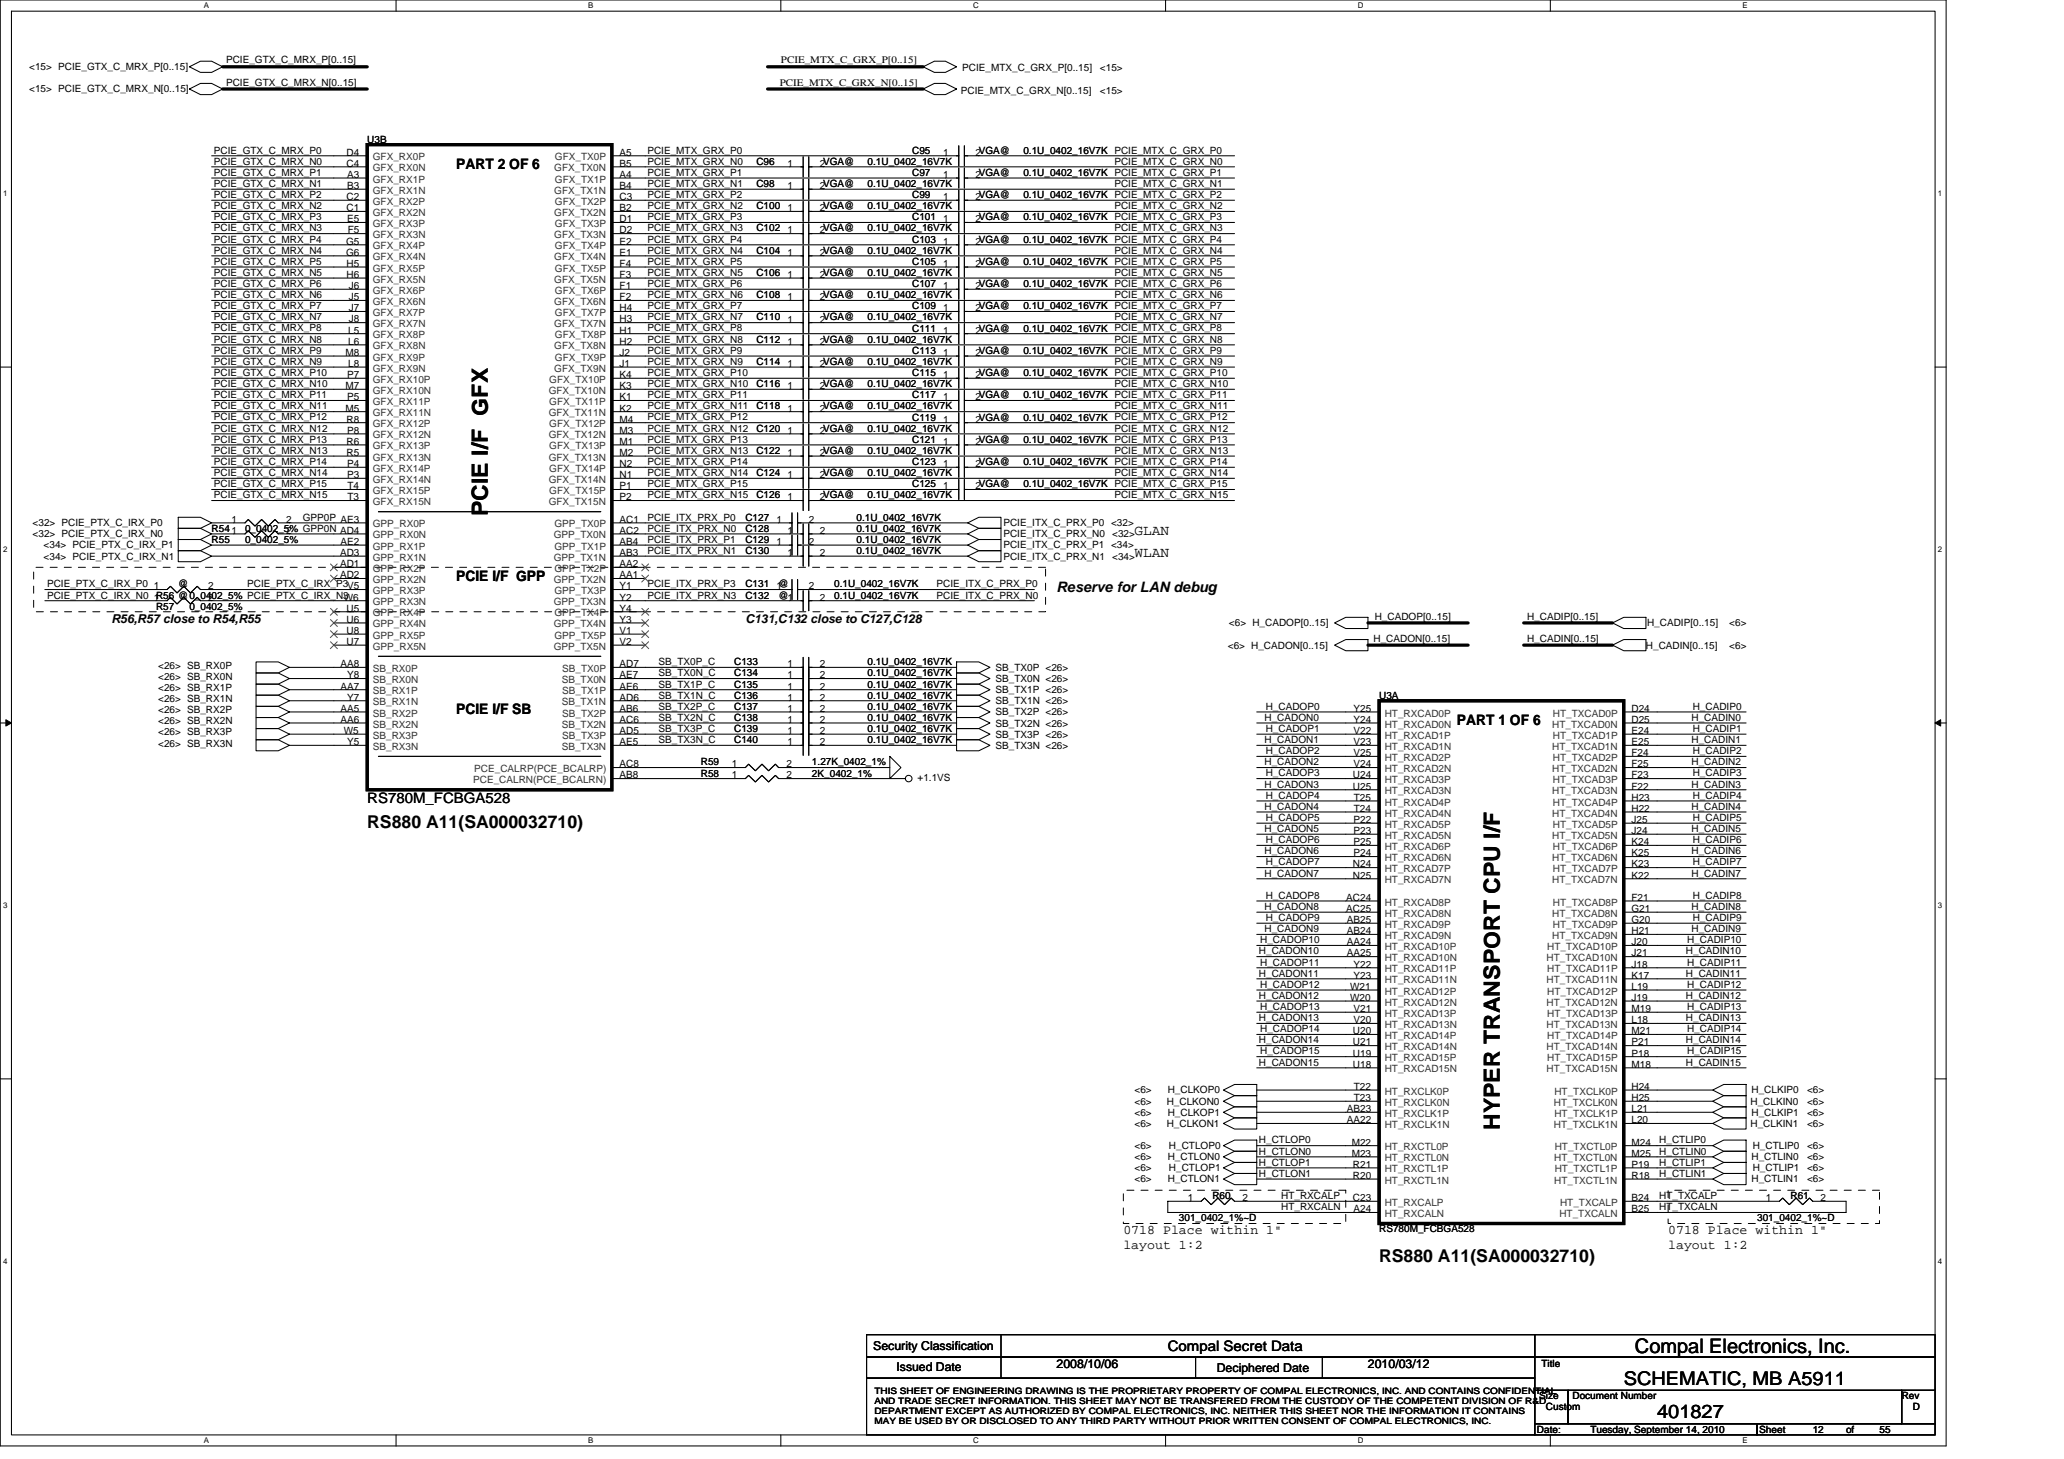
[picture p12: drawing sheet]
<svg xmlns="http://www.w3.org/2000/svg" width="297mm" height="210mm" viewBox="0 0 297 210" stroke-linecap="round" stroke-linejoin="round" font-family="sans-serif">
<defs><g id="words">
<g font-size="3.2">
<text x="70.2" y="74.3" transform="rotate(-90 70.2 74.3)">PCIE I/F GFX</text>
<text x="215.8" y="162.6" transform="rotate(-90 215.8 162.6)">HYPER TRANSPORT CPU I/F</text>
</g>
<text font-size="2.9" x="235.3" y="194.6">Compal Electronics, Inc.</text>
<g font-size="2.7">
<text x="233.7" y="199.3">SCHEMATIC, MB A5911</text>
<text x="238.5" y="204.1">401827</text>
</g>
<g font-size="2.5">
<text x="52.8" y="119.2">RS880 A11(SA000032710)</text>
<text x="198.5" y="181.6">RS880 A11(SA000032710)</text>
</g>
<g font-size="2.1">
<text x="65.7" y="24.3">PART 2 OF 6</text>
<text x="163.3" y="76.9">GLAN</text>
<text x="65.7" y="83.5">PCIE I/F GPP</text>
<text x="163.3" y="80.1">WLAN</text>
<text x="152.1" y="85.1">Reserve for LAN debug</text>
<text x="65.7" y="102.7">PCIE I/F SB</text>
<text x="209.7" y="104.4">PART 1 OF 6</text>
<text x="52.8" y="115.5">RS780M_FCBGA528</text>
<text x="168.1" y="194.4">Compal Secret Data</text>
</g>
<g font-size="1.9">
<text x="161.7" y="177.6">0718 Place within 1&quot;</text>
<text x="161.7" y="179.6">layout 1:2</text>
<text x="240.1" y="177.6">0718 Place within 1&quot;</text>
<text x="240.1" y="179.6">layout 1:2</text>
</g>
<g font-size="1.8">
<text x="16" y="89.6">R56,R57 close to R54,R55</text>
<text x="107.3" y="89.6">C131,C132 close to C127,C128</text>
<text x="125.7" y="194.2">Security Classification</text>
<text x="129" y="197.3">Issued Date</text>
<text x="152.1" y="196.8">2008/10/06</text>
<text x="175.1" y="197.4">Deciphered Date</text>
<text x="196.9" y="196.8">2010/03/12</text>
</g>
<g font-size="1.4">
<text x="4.2" y="10.1">&lt;15&gt; PCIE_GTX_C_MRX_P[0..15]</text>
<text x="32.5" y="9.1">PCIE_GTX_C_MRX_P[0..15]</text>
<text x="112.4" y="9.1">PCIE_MTX_C_GRX_P[0..15]</text>
<text x="138.5" y="10.3">PCIE_MTX_C_GRX_P[0..15]</text>
<text x="158.3" y="10.3">&lt;15&gt;</text>
<text x="4.2" y="13.3">&lt;15&gt; PCIE_GTX_C_MRX_N[0..15]</text>
<text x="32.5" y="12.3">PCIE_GTX_C_MRX_N[0..15]</text>
<text x="112.2" y="12.3">PCIE_MTX_C_GRX_N[0..15]</text>
<text x="138.3" y="13.5">PCIE_MTX_C_GRX_N[0..15]</text>
<text x="158.3" y="13.5">&lt;15&gt;</text>
<text x="30.8" y="23.7">PCIE_GTX_C_MRX_N0</text>
<text x="30.8" y="22.1">PCIE_GTX_C_MRX_P0</text>
<text x="49.9" y="22.4">D4</text>
<text x="49.9" y="24">C4</text>
<text x="52.8" y="20.5">U3B</text>
<text x="89.2" y="22.4">A5</text>
<text x="89.2" y="24">B5</text>
<text x="93.2" y="22.1">PCIE_MTX_GRX_P0</text>
<text x="93.2" y="23.7">PCIE_MTX_GRX_N0</text>
<text x="108.9" y="23.7">C96</text>
<text x="113.3" y="24">1</text>
<text x="118" y="24">2VGA@</text>
<text x="124.9" y="23.7">0.1U_0402_16V7K</text>
<text x="131.3" y="22.1">C95</text>
<text x="135.7" y="22.4">1</text>
<text x="140.4" y="22.4">2VGA@</text>
<text x="147.3" y="22.1">0.1U_0402_16V7K PCIE_MTX_C_GRX_P0</text>
<text x="160.4" y="23.7">PCIE_MTX_C_GRX_N0</text>
<text x="30.8" y="28.5">PCIE_GTX_C_MRX_P2</text>
<text x="30.8" y="26.9">PCIE_GTX_C_MRX_N1</text>
<text x="30.8" y="25.3">PCIE_GTX_C_MRX_P1</text>
<text x="49.9" y="28.8">C2</text>
<text x="50" y="25.6">A3</text>
<text x="50" y="27.2">B3</text>
<text x="89.2" y="25.6">A4</text>
<text x="89.2" y="28.8">C3</text>
<text x="89.2" y="27.2">B4</text>
<text x="93.2" y="25.3">PCIE_MTX_GRX_P1</text>
<text x="93.2" y="26.9">PCIE_MTX_GRX_N1</text>
<text x="93.2" y="28.5">PCIE_MTX_GRX_P2</text>
<text x="108.9" y="26.9">C98</text>
<text x="113.3" y="27.2">1</text>
<text x="118" y="27.2">2VGA@</text>
<text x="124.9" y="26.9">0.1U_0402_16V7K</text>
<text x="131.3" y="28.5">C99</text>
<text x="131.3" y="25.3">C97</text>
<text x="135.7" y="28.8">1</text>
<text x="135.7" y="25.6">1</text>
<text x="140.4" y="28.8">2VGA@</text>
<text x="140.4" y="25.6">2VGA@</text>
<text x="147.3" y="28.5">0.1U_0402_16V7K PCIE_MTX_C_GRX_P2</text>
<text x="147.3" y="25.3">0.1U_0402_16V7K PCIE_MTX_C_GRX_P1</text>
<text x="160.4" y="26.9">PCIE_MTX_C_GRX_N1</text>
<text x="30.8" y="30.1">PCIE_GTX_C_MRX_N2</text>
<text x="30.8" y="33.3">PCIE_GTX_C_MRX_N3</text>
<text x="30.8" y="31.7">PCIE_GTX_C_MRX_P3</text>
<text x="30.8" y="34.9">PCIE_GTX_C_MRX_P4</text>
<text x="49.8" y="35.2">G5</text>
<text x="49.9" y="30.4">C1</text>
<text x="50" y="32">E5</text>
<text x="50" y="33.6">F5</text>
<text x="89.2" y="32">D1</text>
<text x="89.2" y="35.2">E2</text>
<text x="89.2" y="30.4">B2</text>
<text x="89.2" y="33.6">D2</text>
<text x="93.2" y="30.1">PCIE_MTX_GRX_N2</text>
<text x="93.2" y="31.7">PCIE_MTX_GRX_P3</text>
<text x="93.2" y="33.3">PCIE_MTX_GRX_N3</text>
<text x="93.2" y="34.9">PCIE_MTX_GRX_P4</text>
<text x="108.9" y="33.3">C102</text>
<text x="108.9" y="30.1">C100</text>
<text x="113.3" y="33.6">1</text>
<text x="113.3" y="30.4">1</text>
<text x="118" y="33.6">2VGA@</text>
<text x="118" y="30.4">2VGA@</text>
<text x="124.9" y="33.3">0.1U_0402_16V7K</text>
<text x="124.9" y="30.1">0.1U_0402_16V7K</text>
<text x="131.3" y="34.9">C103</text>
<text x="131.3" y="31.7">C101</text>
<text x="135.7" y="35.2">1</text>
<text x="135.7" y="32">1</text>
<text x="140.4" y="35.2">2VGA@</text>
<text x="140.4" y="32">2VGA@</text>
<text x="147.3" y="34.9">0.1U_0402_16V7K PCIE_MTX_C_GRX_P4</text>
<text x="147.3" y="31.7">0.1U_0402_16V7K PCIE_MTX_C_GRX_P3</text>
<text x="160.4" y="30.1">PCIE_MTX_C_GRX_N2</text>
<text x="160.4" y="33.3">PCIE_MTX_C_GRX_N3</text>
<text x="30.8" y="36.5">PCIE_GTX_C_MRX_N4</text>
<text x="30.8" y="39.7">PCIE_GTX_C_MRX_N5</text>
<text x="30.8" y="38.1">PCIE_GTX_C_MRX_P5</text>
<text x="30.8" y="41.3">PCIE_GTX_C_MRX_P6</text>
<text x="49.8" y="36.8">G6</text>
<text x="49.9" y="38.4">H5</text>
<text x="49.9" y="40">H6</text>
<text x="50.2" y="41.6">J6</text>
<text x="89.2" y="38.4">F4</text>
<text x="89.2" y="41.6">F1</text>
<text x="89.2" y="36.8">E1</text>
<text x="89.2" y="40">F3</text>
<text x="93.2" y="36.5">PCIE_MTX_GRX_N4</text>
<text x="93.2" y="38.1">PCIE_MTX_GRX_P5</text>
<text x="93.2" y="39.7">PCIE_MTX_GRX_N5</text>
<text x="93.2" y="41.3">PCIE_MTX_GRX_P6</text>
<text x="108.9" y="36.5">C104</text>
<text x="108.9" y="39.7">C106</text>
<text x="113.3" y="36.8">1</text>
<text x="113.3" y="40">1</text>
<text x="118" y="36.8">2VGA@</text>
<text x="118" y="40">2VGA@</text>
<text x="124.9" y="36.5">0.1U_0402_16V7K</text>
<text x="124.9" y="39.7">0.1U_0402_16V7K</text>
<text x="131.3" y="41.3">C107</text>
<text x="131.3" y="38.1">C105</text>
<text x="135.7" y="41.6">1</text>
<text x="135.7" y="38.4">1</text>
<text x="140.4" y="41.6">2VGA@</text>
<text x="140.4" y="38.4">2VGA@</text>
<text x="147.3" y="41.3">0.1U_0402_16V7K PCIE_MTX_C_GRX_P6</text>
<text x="147.3" y="38.1">0.1U_0402_16V7K PCIE_MTX_C_GRX_P5</text>
<text x="160.4" y="36.5">PCIE_MTX_C_GRX_N4</text>
<text x="160.4" y="39.7">PCIE_MTX_C_GRX_N5</text>
<text x="30.8" y="47.7">PCIE_GTX_C_MRX_P8</text>
<text x="30.8" y="44.5">PCIE_GTX_C_MRX_P7</text>
<text x="30.8" y="46.1">PCIE_GTX_C_MRX_N7</text>
<text x="30.8" y="42.9">PCIE_GTX_C_MRX_N6</text>
<text x="50.1" y="48">L5</text>
<text x="50.2" y="43.2">J5</text>
<text x="50.2" y="44.8">J7</text>
<text x="50.2" y="46.4">J8</text>
<text x="89.2" y="44.8">H4</text>
<text x="89.2" y="48">H1</text>
<text x="89.2" y="43.2">F2</text>
<text x="89.2" y="46.4">H3</text>
<text x="93.2" y="47.7">PCIE_MTX_GRX_P8</text>
<text x="93.2" y="46.1">PCIE_MTX_GRX_N7</text>
<text x="93.2" y="42.9">PCIE_MTX_GRX_N6</text>
<text x="93.2" y="44.5">PCIE_MTX_GRX_P7</text>
<text x="108.9" y="42.9">C108</text>
<text x="108.9" y="46.1">C110</text>
<text x="113.3" y="43.2">1</text>
<text x="113.3" y="46.4">1</text>
<text x="118" y="43.2">2VGA@</text>
<text x="118" y="46.4">2VGA@</text>
<text x="124.9" y="42.9">0.1U_0402_16V7K</text>
<text x="124.9" y="46.1">0.1U_0402_16V7K</text>
<text x="131.3" y="44.5">C109</text>
<text x="131.3" y="47.7">C111</text>
<text x="135.7" y="44.8">1</text>
<text x="135.7" y="48">1</text>
<text x="140.4" y="44.8">2VGA@</text>
<text x="140.4" y="48">2VGA@</text>
<text x="147.3" y="44.5">0.1U_0402_16V7K PCIE_MTX_C_GRX_P7</text>
<text x="147.3" y="47.7">0.1U_0402_16V7K PCIE_MTX_C_GRX_P8</text>
<text x="160.4" y="42.9">PCIE_MTX_C_GRX_N6</text>
<text x="160.4" y="46.1">PCIE_MTX_C_GRX_N7</text>
<text x="30.8" y="50.9">PCIE_GTX_C_MRX_P9</text>
<text x="30.8" y="49.3">PCIE_GTX_C_MRX_N8</text>
<text x="30.8" y="52.5">PCIE_GTX_C_MRX_N9</text>
<text x="49.7" y="51.2">M8</text>
<text x="50.1" y="49.6">L6</text>
<text x="50.1" y="52.8">L8</text>
<text x="89.2" y="51.2">J2</text>
<text x="89.2" y="49.6">H2</text>
<text x="89.2" y="52.8">J1</text>
<text x="93.2" y="49.3">PCIE_MTX_GRX_N8</text>
<text x="93.2" y="52.5">PCIE_MTX_GRX_N9</text>
<text x="93.2" y="50.9">PCIE_MTX_GRX_P9</text>
<text x="108.9" y="49.3">C112</text>
<text x="108.9" y="52.5">C114</text>
<text x="113.3" y="49.6">1</text>
<text x="113.3" y="52.8">1</text>
<text x="118" y="49.6">2VGA@</text>
<text x="118" y="52.8">2VGA@</text>
<text x="124.9" y="49.3">0.1U_0402_16V7K</text>
<text x="124.9" y="52.5">0.1U_0402_16V7K</text>
<text x="131.3" y="50.9">C113</text>
<text x="135.7" y="51.2">1</text>
<text x="140.4" y="51.2">2VGA@</text>
<text x="147.3" y="50.9">0.1U_0402_16V7K PCIE_MTX_C_GRX_P9</text>
<text x="160.4" y="49.3">PCIE_MTX_C_GRX_N8</text>
<text x="160.4" y="52.5">PCIE_MTX_C_GRX_N9</text>
<text x="30.8" y="54.1">PCIE_GTX_C_MRX_P10</text>
<text x="30.8" y="55.7">PCIE_GTX_C_MRX_N10</text>
<text x="30.8" y="58.9">PCIE_GTX_C_MRX_N11</text>
<text x="30.8" y="57.3">PCIE_GTX_C_MRX_P11</text>
<text x="49.7" y="56">M7</text>
<text x="49.7" y="59.2">M5</text>
<text x="50" y="54.4">P7</text>
<text x="50" y="57.6">P5</text>
<text x="89.2" y="54.4">K4</text>
<text x="89.2" y="57.6">K1</text>
<text x="89.2" y="56">K3</text>
<text x="89.2" y="59.2">K2</text>
<text x="93.2" y="54.1">PCIE_MTX_GRX_P10</text>
<text x="93.2" y="57.3">PCIE_MTX_GRX_P11</text>
<text x="93.2" y="58.9">PCIE_MTX_GRX_N11</text>
<text x="93.2" y="55.7">PCIE_MTX_GRX_N10</text>
<text x="108.9" y="55.7">C116</text>
<text x="108.9" y="58.9">C118</text>
<text x="113.3" y="56">1</text>
<text x="113.3" y="59.2">1</text>
<text x="118" y="56">2VGA@</text>
<text x="118" y="59.2">2VGA@</text>
<text x="124.9" y="55.7">0.1U_0402_16V7K</text>
<text x="124.9" y="58.9">0.1U_0402_16V7K</text>
<text x="131.3" y="57.3">C117</text>
<text x="131.3" y="54.1">C115</text>
<text x="135.7" y="57.6">1</text>
<text x="135.7" y="54.4">1</text>
<text x="140.4" y="57.6">2VGA@</text>
<text x="140.4" y="54.4">2VGA@</text>
<text x="147.3" y="57.3">0.1U_0402_16V7K PCIE_MTX_C_GRX_P11</text>
<text x="147.3" y="54.1">0.1U_0402_16V7K PCIE_MTX_C_GRX_P10</text>
<text x="160.4" y="55.7">PCIE_MTX_C_GRX_N10</text>
<text x="160.4" y="58.9">PCIE_MTX_C_GRX_N11</text>
<text x="30.8" y="62.1">PCIE_GTX_C_MRX_N12</text>
<text x="30.8" y="60.5">PCIE_GTX_C_MRX_P12</text>
<text x="30.8" y="65.3">PCIE_GTX_C_MRX_N13</text>
<text x="30.8" y="63.7">PCIE_GTX_C_MRX_P13</text>
<text x="49.9" y="60.8">R8</text>
<text x="49.9" y="64">R6</text>
<text x="49.9" y="65.6">R5</text>
<text x="50" y="62.4">P8</text>
<text x="89.2" y="60.8">M4</text>
<text x="89.2" y="64">M1</text>
<text x="89.2" y="62.4">M3</text>
<text x="89.2" y="65.6">M2</text>
<text x="93.2" y="62.1">PCIE_MTX_GRX_N12</text>
<text x="93.2" y="60.5">PCIE_MTX_GRX_P12</text>
<text x="93.2" y="63.7">PCIE_MTX_GRX_P13</text>
<text x="93.2" y="65.3">PCIE_MTX_GRX_N13</text>
<text x="108.9" y="62.1">C120</text>
<text x="108.9" y="65.3">C122</text>
<text x="113.3" y="62.4">1</text>
<text x="113.3" y="65.6">1</text>
<text x="118" y="62.4">2VGA@</text>
<text x="118" y="65.6">2VGA@</text>
<text x="124.9" y="62.1">0.1U_0402_16V7K</text>
<text x="124.9" y="65.3">0.1U_0402_16V7K</text>
<text x="131.3" y="63.7">C121</text>
<text x="131.3" y="60.5">C119</text>
<text x="135.7" y="64">1</text>
<text x="135.7" y="60.8">1</text>
<text x="140.4" y="64">2VGA@</text>
<text x="140.4" y="60.8">2VGA@</text>
<text x="147.3" y="63.7">0.1U_0402_16V7K PCIE_MTX_C_GRX_P13</text>
<text x="147.3" y="60.5">0.1U_0402_16V7K PCIE_MTX_C_GRX_P12</text>
<text x="160.4" y="62.1">PCIE_MTX_C_GRX_N12</text>
<text x="160.4" y="65.3">PCIE_MTX_C_GRX_N13</text>
<text x="30.8" y="71.7">PCIE_GTX_C_MRX_N15</text>
<text x="30.8" y="68.5">PCIE_GTX_C_MRX_N14</text>
<text x="30.8" y="66.9">PCIE_GTX_C_MRX_P14</text>
<text x="30.8" y="70.1">PCIE_GTX_C_MRX_P15</text>
<text x="50" y="67.2">P4</text>
<text x="50" y="68.8">P3</text>
<text x="50" y="70.4">T4</text>
<text x="50" y="72">T3</text>
<text x="89.2" y="67.2">N2</text>
<text x="89.2" y="70.4">P1</text>
<text x="89.2" y="68.8">N1</text>
<text x="89.2" y="72">P2</text>
<text x="93.2" y="68.5">PCIE_MTX_GRX_N14</text>
<text x="93.2" y="70.1">PCIE_MTX_GRX_P15</text>
<text x="93.2" y="71.7">PCIE_MTX_GRX_N15</text>
<text x="93.2" y="66.9">PCIE_MTX_GRX_P14</text>
<text x="108.9" y="71.7">C126</text>
<text x="108.9" y="68.5">C124</text>
<text x="113.3" y="72">1</text>
<text x="113.3" y="68.8">1</text>
<text x="118" y="72">2VGA@</text>
<text x="118" y="68.8">2VGA@</text>
<text x="124.9" y="71.7">0.1U_0402_16V7K</text>
<text x="124.9" y="68.5">0.1U_0402_16V7K</text>
<text x="131.3" y="70.1">C125</text>
<text x="131.3" y="66.9">C123</text>
<text x="135.7" y="70.4">1</text>
<text x="135.7" y="67.2">1</text>
<text x="140.4" y="70.4">2VGA@</text>
<text x="140.4" y="67.2">2VGA@</text>
<text x="147.3" y="70.1">0.1U_0402_16V7K PCIE_MTX_C_GRX_P15</text>
<text x="147.3" y="66.9">0.1U_0402_16V7K PCIE_MTX_C_GRX_P14</text>
<text x="160.4" y="68.5">PCIE_MTX_C_GRX_N14</text>
<text x="160.4" y="71.7">PCIE_MTX_C_GRX_N15</text>
<text x="4.7" y="75.7">&lt;32&gt; PCIE_PTX_C_IRX_P0</text>
<text x="4.7" y="77.3">&lt;32&gt; PCIE_PTX_C_IRX_N0</text>
<text x="30.5" y="76.5">R541</text>
<text x="33.3" y="75.2">1</text>
<text x="35.3" y="76.5">0_0402_5% GPP0N AD4</text>
<text x="41.2" y="76.8">2</text>
<text x="41.2" y="75.2">2</text>
<text x="43.6" y="74.9">GPP0P AE3</text>
<text x="89.2" y="75.2">AC1</text>
<text x="89.2" y="76.8">AC2</text>
<text x="93.2" y="74.9">PCIE_ITX_PRX_P0</text>
<text x="93.2" y="76.5">PCIE_ITX_PRX_N0</text>
<text x="107.3" y="74.9">C127</text>
<text x="107.3" y="76.5">C128</text>
<text x="111.7" y="75.2">1</text>
<text x="113.3" y="76.8">1</text>
<text x="116.4" y="75.2">2</text>
<text x="118" y="76.8">2</text>
<text x="123.3" y="74.9">0.1U_0402_16V7K</text>
<text x="123.3" y="76.5">0.1U_0402_16V7K</text>
<text x="144.4" y="75.7">PCIE_ITX_C_PRX_P0 &lt;32&gt;</text>
<text x="144.4" y="77.3">PCIE_ITX_C_PRX_N0</text>
<text x="160.1" y="77.3">&lt;32&gt;</text>
<text x="6.3" y="78.9">&lt;34&gt; PCIE_PTX_C_IRX_P1</text>
<text x="6.3" y="80.5">&lt;34&gt; PCIE_PTX_C_IRX_N1</text>
<text x="30.5" y="78.1">R55</text>
<text x="35.3" y="78.1">0_0402_5%</text>
<text x="48.9" y="81.6">AD1</text>
<text x="48.9" y="83.2">AD2</text>
<text x="48.9" y="80">AD3</text>
<text x="49" y="78.4">AE2</text>
<text x="89.2" y="81.6">AA2</text>
<text x="89.2" y="78.4">AB4</text>
<text x="89.2" y="83.2">AA1</text>
<text x="89.2" y="80">AB3</text>
<text x="93.2" y="78.1">PCIE_ITX_PRX_P1</text>
<text x="93.2" y="79.7">PCIE_ITX_PRX_N1</text>
<text x="107.3" y="78.1">C129</text>
<text x="107.3" y="79.7">C130</text>
<text x="111.7" y="78.4">1</text>
<text x="113.3" y="80">1</text>
<text x="116.4" y="78.4">2</text>
<text x="118" y="80">2</text>
<text x="123.3" y="78.1">0.1U_0402_16V7K</text>
<text x="123.3" y="79.7">0.1U_0402_16V7K</text>
<text x="144.4" y="78.9">PCIE_ITX_C_PRX_P1 &lt;34&gt;</text>
<text x="144.4" y="80.5">PCIE_ITX_C_PRX_N1</text>
<text x="160.1" y="80.5">&lt;34&gt;</text>
<text x="6.8" y="84.5">PCIE_PTX_C_IRX_P0</text>
<text x="6.8" y="86.1">PCIE_PTX_C_IRX_N0</text>
<text x="22.1" y="84.8">1</text>
<text x="22.1" y="86.4">1R56 @0_0402_5% PCIE_PTX_C_IRX_N3</text>
<text x="22.5" y="87.7">R57</text>
<text x="25.7" y="84.5">@</text>
<text x="27.3" y="87.7">0_0402_5%</text>
<text x="30" y="84.8">2</text>
<text x="30" y="86.4">2</text>
<text x="35.6" y="84.5">PCIE_PTX_C_IRX_P3V5</text>
<text x="49.5" y="86.4">W6</text>
<text x="49.9" y="88">U5</text>
<text x="49.9" y="89.6">U6</text>
<text x="89.2" y="84.8">Y1</text>
<text x="89.2" y="88">Y4</text>
<text x="89.2" y="86.4">Y2</text>
<text x="89.2" y="89.6">Y3</text>
<text x="93.2" y="86.1">PCIE_ITX_PRX_N3</text>
<text x="93.2" y="84.5">PCIE_ITX_PRX_P3</text>
<text x="107.3" y="86.1">C132</text>
<text x="107.3" y="84.5">C131</text>
<text x="111.7" y="84.8">1@</text>
<text x="112.1" y="86.1">@1</text>
<text x="116.4" y="84.8">2</text>
<text x="118" y="86.4">2</text>
<text x="120.1" y="86.1">0.1U_0402_16V7K</text>
<text x="120.1" y="84.5">0.1U_0402_16V7K</text>
<text x="134.8" y="86.1">PCIE_ITX_C_PRX_N0</text>
<text x="134.8" y="84.5">PCIE_ITX_C_PRX_P0</text>
<text x="197.8" y="89.1">H_CADOP[0..15]</text>
<text x="219.8" y="89.1">H_CADIP[0..15]</text>
<text x="49" y="96">AA8</text>
<text x="49.9" y="91.2">U8</text>
<text x="49.9" y="92.8">U7</text>
<text x="89.2" y="91.2">V1</text>
<text x="89.2" y="92.8">V2</text>
<text x="89.2" y="96">AD7</text>
<text x="94.8" y="95.7">SB_TX0P_C</text>
<text x="105.7" y="95.7">C133</text>
<text x="113.3" y="96">1</text>
<text x="118" y="96">2</text>
<text x="124.9" y="95.7">0.1U_0402_16V7K</text>
<text x="176.7" y="93.3">&lt;6&gt; H_CADON[0..15]</text>
<text x="176.9" y="90.1">&lt;6&gt; H_CADOP[0..15]</text>
<text x="197.7" y="92.3">H_CADON[0..15]</text>
<text x="219.8" y="92.3">H_CADIN[0..15]</text>
<text x="236.9" y="93.3">H_CADIN[0..15]</text>
<text x="237" y="90.1">H_CADIP[0..15]</text>
<text x="248.9" y="90.1">&lt;6&gt;</text>
<text x="248.9" y="93.3">&lt;6&gt;</text>
<text x="22.8" y="99.4">&lt;26&gt; SB_RX1P</text>
<text x="22.8" y="101">&lt;26&gt; SB_RX1N</text>
<text x="22.8" y="96.2">&lt;26&gt; SB_RX0P</text>
<text x="22.8" y="97.8">&lt;26&gt; SB_RX0N</text>
<text x="49" y="99.2">AA7</text>
<text x="50" y="97.6">Y8</text>
<text x="50" y="100.8">Y7</text>
<text x="89.2" y="97.6">AE7</text>
<text x="89.2" y="100.8">AD6</text>
<text x="89.2" y="99.2">AE6</text>
<text x="94.8" y="97.3">SB_TX0N_C</text>
<text x="94.8" y="98.9">SB_TX1P_C</text>
<text x="94.8" y="100.5">SB_TX1N_C</text>
<text x="105.7" y="98.9">C135</text>
<text x="105.7" y="97.3">C134</text>
<text x="105.7" y="100.5">C136</text>
<text x="113.3" y="99.2">1</text>
<text x="113.3" y="97.6">1</text>
<text x="113.3" y="100.8">1</text>
<text x="118" y="99.2">2</text>
<text x="118" y="97.6">2</text>
<text x="118" y="100.8">2</text>
<text x="124.9" y="98.9">0.1U_0402_16V7K</text>
<text x="124.9" y="97.3">0.1U_0402_16V7K</text>
<text x="124.9" y="100.5">0.1U_0402_16V7K</text>
<text x="143.3" y="96.5">SB_TX0P &lt;26&gt;</text>
<text x="143.3" y="101.3">SB_TX1N &lt;26&gt;</text>
<text x="143.3" y="98.1">SB_TX0N &lt;26&gt;</text>
<text x="143.3" y="99.7">SB_TX1P &lt;26&gt;</text>
<text x="198.5" y="100.5">U3A</text>
<text x="22.8" y="105.8">&lt;26&gt; SB_RX3P</text>
<text x="22.8" y="107.4">&lt;26&gt; SB_RX3N</text>
<text x="22.8" y="102.6">&lt;26&gt; SB_RX2P</text>
<text x="22.8" y="104.2">&lt;26&gt; SB_RX2N</text>
<text x="49" y="102.4">AA5</text>
<text x="49" y="104">AA6</text>
<text x="49.5" y="105.6">W5</text>
<text x="50" y="107.2">Y5</text>
<text x="89.2" y="107.2">AE5</text>
<text x="89.2" y="104">AC6</text>
<text x="89.2" y="105.6">AD5</text>
<text x="89.2" y="102.4">AB6</text>
<text x="94.8" y="102.1">SB_TX2P_C</text>
<text x="94.8" y="103.7">SB_TX2N_C</text>
<text x="94.8" y="105.3">SB_TX3P_C</text>
<text x="94.8" y="106.9">SB_TX3N_C</text>
<text x="105.7" y="102.1">C137</text>
<text x="105.7" y="106.9">C140</text>
<text x="105.7" y="105.3">C139</text>
<text x="105.7" y="103.7">C138</text>
<text x="113.3" y="102.4">1</text>
<text x="113.3" y="107.2">1</text>
<text x="113.3" y="105.6">1</text>
<text x="113.3" y="104">1</text>
<text x="118" y="102.4">2</text>
<text x="118" y="107.2">2</text>
<text x="118" y="105.6">2</text>
<text x="118" y="104">2</text>
<text x="124.9" y="102.1">0.1U_0402_16V7K</text>
<text x="124.9" y="106.9">0.1U_0402_16V7K</text>
<text x="124.9" y="105.3">0.1U_0402_16V7K</text>
<text x="124.9" y="103.7">0.1U_0402_16V7K</text>
<text x="143.3" y="102.9">SB_TX2P &lt;26&gt;</text>
<text x="143.3" y="104.5">SB_TX2N &lt;26&gt;</text>
<text x="143.3" y="107.7">SB_TX3N &lt;26&gt;</text>
<text x="143.3" y="106.1">SB_TX3P &lt;26&gt;</text>
<text x="182" y="103.7">H_CADON0</text>
<text x="182" y="106.9">H_CADON1</text>
<text x="182.2" y="102.1">H_CADOP0</text>
<text x="182.2" y="105.3">H_CADOP1</text>
<text x="194.8" y="105.6">V22</text>
<text x="194.8" y="107.2">V23</text>
<text x="194.8" y="102.4">Y25</text>
<text x="194.8" y="104">Y24</text>
<text x="234.8" y="105.6">E24</text>
<text x="234.8" y="102.4">D24</text>
<text x="234.8" y="107.2">E25</text>
<text x="234.8" y="104">D25</text>
<text x="243.4" y="103.7">H_CADIN0</text>
<text x="243.4" y="106.9">H_CADIN1</text>
<text x="243.6" y="105.3">H_CADIP1</text>
<text x="243.6" y="102.1">H_CADIP0</text>
<text x="89.2" y="110.4">AC8</text>
<text x="89.2" y="112">AB8</text>
<text x="100.9" y="111.7">R58</text>
<text x="100.9" y="110.1">R59</text>
<text x="105.3" y="112">1</text>
<text x="105.3" y="110.4">1</text>
<text x="113.2" y="112">2</text>
<text x="113.2" y="110.4">2</text>
<text x="116.9" y="111.7">2K_0402_1%</text>
<text x="116.9" y="110.1">1.27K_0402_1%</text>
<text x="132.1" y="112.4">+1.1VS</text>
<text x="182" y="110.1">H_CADON2</text>
<text x="182" y="113.3">H_CADON3</text>
<text x="182.2" y="108.5">H_CADOP2</text>
<text x="182.2" y="111.7">H_CADOP3</text>
<text x="194.7" y="112">U24</text>
<text x="194.7" y="113.6">U25</text>
<text x="194.8" y="108.8">V25</text>
<text x="194.8" y="110.4">V24</text>
<text x="234.8" y="112">F23</text>
<text x="234.8" y="108.8">F24</text>
<text x="234.8" y="113.6">F22</text>
<text x="234.8" y="110.4">F25</text>
<text x="243.4" y="110.1">H_CADIN2</text>
<text x="243.4" y="113.3">H_CADIN3</text>
<text x="243.6" y="108.5">H_CADIP2</text>
<text x="243.6" y="111.7">H_CADIP3</text>
<text x="182" y="116.5">H_CADON4</text>
<text x="182" y="119.7">H_CADON5</text>
<text x="182.2" y="114.9">H_CADOP4</text>
<text x="182.2" y="118.1">H_CADOP5</text>
<text x="194.8" y="118.4">P22</text>
<text x="194.8" y="120">P23</text>
<text x="194.8" y="115.2">T25</text>
<text x="194.8" y="116.8">T24</text>
<text x="234.8" y="118.4">J25</text>
<text x="234.8" y="115.2">H23</text>
<text x="234.8" y="120">J24</text>
<text x="234.8" y="116.8">H22</text>
<text x="243.4" y="116.5">H_CADIN4</text>
<text x="243.4" y="119.7">H_CADIN5</text>
<text x="243.6" y="114.9">H_CADIP4</text>
<text x="243.6" y="118.1">H_CADIP5</text>
<text x="182" y="122.9">H_CADON6</text>
<text x="182.2" y="121.3">H_CADOP6</text>
<text x="182.2" y="124.5">H_CADOP7</text>
<text x="194.7" y="124.8">N24</text>
<text x="194.8" y="121.6">P25</text>
<text x="194.8" y="123.2">P24</text>
<text x="234.8" y="124.8">K23</text>
<text x="234.8" y="121.6">K24</text>
<text x="234.8" y="123.2">K25</text>
<text x="243.4" y="122.9">H_CADIN6</text>
<text x="243.6" y="121.3">H_CADIP6</text>
<text x="243.6" y="124.5">H_CADIP7</text>
<text x="182" y="126.1">H_CADON7</text>
<text x="182" y="130.9">H_CADON8</text>
<text x="182.2" y="129.3">H_CADOP8</text>
<text x="193.8" y="129.6">AC24</text>
<text x="193.8" y="131.2">AC25</text>
<text x="194.7" y="126.4">N25</text>
<text x="234.8" y="129.6">F21</text>
<text x="234.8" y="131.2">G21</text>
<text x="234.8" y="126.4">K22</text>
<text x="243.4" y="126.1">H_CADIN7</text>
<text x="243.4" y="130.9">H_CADIN8</text>
<text x="243.6" y="129.3">H_CADIP8</text>
<text x="181.2" y="137.3">H_CADON10</text>
<text x="181.4" y="135.7">H_CADOP10</text>
<text x="182" y="134.1">H_CADON9</text>
<text x="182.2" y="132.5">H_CADOP9</text>
<text x="193.8" y="136">AA24</text>
<text x="193.8" y="137.6">AA25</text>
<text x="193.8" y="132.8">AB25</text>
<text x="193.8" y="134.4">AB24</text>
<text x="234.8" y="136">J20</text>
<text x="234.8" y="137.6">J21</text>
<text x="234.8" y="132.8">G20</text>
<text x="234.8" y="134.4">H21</text>
<text x="242.6" y="137.3">H_CADIN10</text>
<text x="242.8" y="135.7">H_CADIP10</text>
<text x="243.4" y="134.1">H_CADIN9</text>
<text x="243.6" y="132.5">H_CADIP9</text>
<text x="181.2" y="143.7">H_CADON12</text>
<text x="181.2" y="140.5">H_CADON11</text>
<text x="181.4" y="142.1">H_CADOP12</text>
<text x="181.4" y="138.9">H_CADOP11</text>
<text x="194.3" y="142.4">W21</text>
<text x="194.3" y="144">W20</text>
<text x="194.8" y="139.2">Y22</text>
<text x="194.8" y="140.8">Y23</text>
<text x="234.8" y="142.4">L19</text>
<text x="234.8" y="139.2">J18</text>
<text x="234.8" y="144">J19</text>
<text x="234.8" y="140.8">K17</text>
<text x="242.6" y="140.5">H_CADIN11</text>
<text x="242.6" y="143.7">H_CADIN12</text>
<text x="242.8" y="138.9">H_CADIP11</text>
<text x="242.8" y="142.1">H_CADIP12</text>
<text x="181.2" y="146.9">H_CADON13</text>
<text x="181.4" y="148.5">H_CADOP14</text>
<text x="181.4" y="145.3">H_CADOP13</text>
<text x="194.7" y="148.8">U20</text>
<text x="194.8" y="145.6">V21</text>
<text x="194.8" y="147.2">V20</text>
<text x="234.8" y="148.8">M21</text>
<text x="234.8" y="145.6">M19</text>
<text x="234.8" y="147.2">L18</text>
<text x="242.6" y="146.9">H_CADIN13</text>
<text x="242.8" y="145.3">H_CADIP13</text>
<text x="242.8" y="148.5">H_CADIP14</text>
<text x="181.2" y="153.3">H_CADON15</text>
<text x="181.2" y="150.1">H_CADON14</text>
<text x="181.4" y="151.7">H_CADOP15</text>
<text x="194.7" y="152">U19</text>
<text x="194.7" y="153.6">U18</text>
<text x="194.7" y="150.4">U21</text>
<text x="234.8" y="152">P18</text>
<text x="234.8" y="153.6">M18</text>
<text x="234.8" y="150.4">P21</text>
<text x="242.6" y="150.1">H_CADIN14</text>
<text x="242.6" y="153.3">H_CADIN15</text>
<text x="242.8" y="151.7">H_CADIP15</text>
<text x="163.3" y="158.9">&lt;6&gt;</text>
<text x="163.3" y="157.3">&lt;6&gt;</text>
<text x="163.3" y="160.5">&lt;6&gt;</text>
<text x="167.9" y="158.9">H_CLKON0</text>
<text x="168.1" y="157.3">H_CLKOP0</text>
<text x="168.1" y="160.5">H_CLKOP1</text>
<text x="193.8" y="160">AB23</text>
<text x="193.8" y="161.6">AA22</text>
<text x="194.8" y="156.8">T22</text>
<text x="194.8" y="158.4">T23</text>
<text x="234.8" y="160">L21</text>
<text x="234.8" y="156.8">H24</text>
<text x="234.8" y="161.6">L20</text>
<text x="234.8" y="158.4">H25</text>
<text x="251.9" y="158.9">H_CLKIN0</text>
<text x="252.1" y="157.3">H_CLKIP0</text>
<text x="252.1" y="160.5">H_CLKIP1</text>
<text x="260.1" y="158.9">&lt;6&gt;</text>
<text x="260.1" y="157.3">&lt;6&gt;</text>
<text x="260.1" y="160.5">&lt;6&gt;</text>
<text x="163.3" y="165.3">&lt;6&gt;</text>
<text x="163.3" y="162.1">&lt;6&gt;</text>
<text x="163.3" y="166.9">&lt;6&gt;</text>
<text x="167.9" y="162.1">H_CLKON1</text>
<text x="168.1" y="166.9">H_CTLON0</text>
<text x="168.2" y="165.3">H_CTLOP0</text>
<text x="181.2" y="166.1">H_CTLON0</text>
<text x="181.2" y="164.5">H_CTLOP0</text>
<text x="181.2" y="167.7">H_CTLOP1</text>
<text x="194.5" y="164.8">M22</text>
<text x="194.5" y="166.4">M23</text>
<text x="194.7" y="168">R21</text>
<text x="234.8" y="164.8">M24</text>
<text x="234.8" y="168">P19</text>
<text x="234.8" y="166.4">M25</text>
<text x="238.8" y="166.1">H_CTLIN0</text>
<text x="238.8" y="164.5">H_CTLIP0</text>
<text x="238.8" y="167.7">H_CTLIP1</text>
<text x="251.9" y="162.1">H_CLKIN1</text>
<text x="252.1" y="166.9">H_CTLIN0</text>
<text x="252.2" y="165.3">H_CTLIP0</text>
<text x="260.1" y="162.1">&lt;6&gt;</text>
<text x="260.1" y="166.9">&lt;6&gt;</text>
<text x="260.1" y="165.3">&lt;6&gt;</text>
<text x="163.3" y="168.5">&lt;6&gt;</text>
<text x="163.3" y="170.1">&lt;6&gt;</text>
<text x="168.1" y="170.1">H_CTLON1</text>
<text x="168.2" y="168.5">H_CTLOP1</text>
<text x="170.9" y="172.8">1</text>
<text x="174.5" y="172.5">R60</text>
<text x="178.8" y="172.8">2</text>
<text x="181.2" y="169.3">H_CTLON1</text>
<text x="184.4" y="172.5">HT_RXCALP</text>
<text x="194.7" y="169.6">R20</text>
<text x="194.7" y="172.8">C23</text>
<text x="234.8" y="172.8">B24</text>
<text x="234.8" y="169.6">R18</text>
<text x="238.8" y="172.5">HT_TXCALP</text>
<text x="238.8" y="169.3">H_CTLIN1</text>
<text x="252.1" y="170.1">H_CTLIN1</text>
<text x="252.2" y="168.5">H_CTLIP1</text>
<text x="254.1" y="172.8">1</text>
<text x="257.7" y="172.5">R61</text>
<text x="260.1" y="170.1">&lt;6&gt;</text>
<text x="260.1" y="168.5">&lt;6&gt;</text>
<text x="262" y="172.8">2</text>
<text x="169.7" y="175.7">301_0402_1%~D</text>
<text x="184.4" y="174.1">HT_RXCALN</text>
<text x="194.8" y="174.4">A24</text>
<text x="198.5" y="177.3">RS780M_FCBGA528</text>
<text x="234.8" y="174.4">B25</text>
<text x="238.8" y="174.1">HT_TXCALN</text>
<text x="252.9" y="175.7">301_0402_1%~D</text>
<text x="221.8" y="196.7">Title</text>
<text x="221.5" y="201.3">Size</text>
<text x="222.5" y="202.9">Custom</text>
<text x="226.3" y="201.3">Document Number</text>
<text x="273.7" y="201.3">Rev</text>
<text x="275.3" y="202.9">D</text>
<text x="221.2" y="206.1">Date:</text>
<text x="228.9" y="206.1">Tuesday, September 14, 2010</text>
<text x="253.2" y="206.1">Sheet</text>
<text x="260.9" y="206.1">12</text>
<text x="265.7" y="206.1">of</text>
<text x="270.5" y="206.1">55</text>
</g>
<g font-size="1.4" fill="#333">
<text x="53.7" y="23.1">GFX_RX0P</text>
<text x="79.9" y="23.1">GFX_TX0P</text>
<text x="53.7" y="24.7">GFX_RX0N</text>
<text x="53.7" y="26.3">GFX_RX1P</text>
<text x="53.7" y="27.9">GFX_RX1N</text>
<text x="53.7" y="29.5">GFX_RX2P</text>
<text x="79.8" y="24.7">GFX_TX0N</text>
<text x="79.8" y="27.9">GFX_TX1N</text>
<text x="79.9" y="26.3">GFX_TX1P</text>
<text x="79.9" y="29.5">GFX_TX2P</text>
<text x="53.7" y="31.1">GFX_RX2N</text>
<text x="53.7" y="32.7">GFX_RX3P</text>
<text x="53.7" y="34.3">GFX_RX3N</text>
<text x="53.7" y="35.9">GFX_RX4P</text>
<text x="79.8" y="31.1">GFX_TX2N</text>
<text x="79.8" y="34.3">GFX_TX3N</text>
<text x="79.9" y="32.7">GFX_TX3P</text>
<text x="79.9" y="35.9">GFX_TX4P</text>
<text x="53.7" y="37.5">GFX_RX4N</text>
<text x="53.7" y="39.1">GFX_RX5P</text>
<text x="53.7" y="40.7">GFX_RX5N</text>
<text x="79.8" y="37.5">GFX_TX4N</text>
<text x="79.8" y="40.7">GFX_TX5N</text>
<text x="79.9" y="39.1">GFX_TX5P</text>
<text x="53.7" y="42.3">GFX_RX6P</text>
<text x="53.7" y="43.9">GFX_RX6N</text>
<text x="53.7" y="45.5">GFX_RX7P</text>
<text x="53.7" y="47.1">GFX_RX7N</text>
<text x="79.8" y="43.9">GFX_TX6N</text>
<text x="79.8" y="47.1">GFX_TX7N</text>
<text x="79.9" y="42.3">GFX_TX6P</text>
<text x="79.9" y="45.5">GFX_TX7P</text>
<text x="53.7" y="48.7">GFX_RX8P</text>
<text x="53.7" y="50.3">GFX_RX8N</text>
<text x="53.7" y="51.9">GFX_RX9P</text>
<text x="53.7" y="53.5">GFX_RX9N</text>
<text x="79.8" y="50.3">GFX_TX8N</text>
<text x="79.8" y="53.5">GFX_TX9N</text>
<text x="79.9" y="48.7">GFX_TX8P</text>
<text x="79.9" y="51.9">GFX_TX9P</text>
<text x="53.7" y="55.1">GFX_RX10P</text>
<text x="53.7" y="56.7">GFX_RX10N</text>
<text x="53.7" y="58.3">GFX_RX11P</text>
<text x="53.7" y="59.9">GFX_RX11N</text>
<text x="79" y="56.7">GFX_TX10N</text>
<text x="79" y="59.9">GFX_TX11N</text>
<text x="79.1" y="55.1">GFX_TX10P</text>
<text x="79.1" y="58.3">GFX_TX11P</text>
<text x="53.7" y="61.5">GFX_RX12P</text>
<text x="53.7" y="63.1">GFX_RX12N</text>
<text x="53.7" y="64.7">GFX_RX13P</text>
<text x="79" y="63.1">GFX_TX12N</text>
<text x="79.1" y="61.5">GFX_TX12P</text>
<text x="79.1" y="64.7">GFX_TX13P</text>
<text x="53.7" y="66.3">GFX_RX13N</text>
<text x="53.7" y="67.9">GFX_RX14P</text>
<text x="53.7" y="69.5">GFX_RX14N</text>
<text x="53.7" y="71.1">GFX_RX15P</text>
<text x="79" y="66.3">GFX_TX13N</text>
<text x="79" y="69.5">GFX_TX14N</text>
<text x="79.1" y="67.9">GFX_TX14P</text>
<text x="79.1" y="71.1">GFX_TX15P</text>
<text x="53.7" y="75.9">GPP_RX0P</text>
<text x="53.7" y="77.5">GPP_RX0N</text>
<text x="53.7" y="72.7">GFX_RX15N</text>
<text x="79" y="72.7">GFX_TX15N</text>
<text x="79.7" y="77.5">GPP_TX0N</text>
<text x="79.8" y="75.9">GPP_TX0P</text>
<text x="53.7" y="82.3">GPP_RX2P</text>
<text x="53.7" y="83.9">GPP_RX2N</text>
<text x="53.7" y="79.1">GPP_RX1P</text>
<text x="53.7" y="80.7">GPP_RX1N</text>
<text x="79.7" y="83.9">GPP_TX2N</text>
<text x="79.7" y="80.7">GPP_TX1N</text>
<text x="79.8" y="82.3">GPP_TX2P</text>
<text x="79.8" y="79.1">GPP_TX1P</text>
<text x="53.7" y="85.5">GPP_RX3P</text>
<text x="53.7" y="87.1">GPP_RX3N</text>
<text x="53.7" y="88.7">GPP_RX4P</text>
<text x="79.7" y="87.1">GPP_TX3N</text>
<text x="79.8" y="85.5">GPP_TX3P</text>
<text x="79.8" y="88.7">GPP_TX4P</text>
<text x="53.7" y="90.3">GPP_RX4N</text>
<text x="53.7" y="91.9">GPP_RX5P</text>
<text x="53.7" y="93.5">GPP_RX5N</text>
<text x="79.7" y="90.3">GPP_TX4N</text>
<text x="79.7" y="93.5">GPP_TX5N</text>
<text x="79.8" y="91.9">GPP_TX5P</text>
<text x="53.7" y="96.7">SB_RX0P</text>
<text x="53.7" y="98.3">SB_RX0N</text>
<text x="53.7" y="99.9">SB_RX1P</text>
<text x="53.7" y="101.5">SB_RX1N</text>
<text x="80.8" y="98.3">SB_TX0N</text>
<text x="80.8" y="101.5">SB_TX1N</text>
<text x="80.9" y="96.7">SB_TX0P</text>
<text x="80.9" y="99.9">SB_TX1P</text>
<text x="53.7" y="106.3">SB_RX3P</text>
<text x="53.7" y="107.9">SB_RX3N</text>
<text x="53.7" y="103.1">SB_RX2P</text>
<text x="53.7" y="104.7">SB_RX2N</text>
<text x="80.8" y="107.9">SB_TX3N</text>
<text x="80.8" y="104.7">SB_TX2N</text>
<text x="80.9" y="106.3">SB_TX3P</text>
<text x="80.9" y="103.1">SB_TX2P</text>
<text x="199.3" y="106.3">HT_RXCAD1P</text>
<text x="199.3" y="107.9">HT_RXCAD1N</text>
<text x="199.3" y="103.1">HT_RXCAD0P</text>
<text x="199.3" y="104.7">HT_RXCAD0N</text>
<text x="223.4" y="107.9">HT_TXCAD1N</text>
<text x="223.4" y="104.7">HT_TXCAD0N</text>
<text x="223.5" y="106.3">HT_TXCAD1P</text>
<text x="223.5" y="103.1">HT_TXCAD0P</text>
<text x="68.1" y="112.7">PCE_CALRN(PCE_BCALRN)</text>
<text x="68.3" y="111.1">PCE_CALRP(PCE_BCALRP)</text>
<text x="199.3" y="112.7">HT_RXCAD3P</text>
<text x="199.3" y="109.5">HT_RXCAD2P</text>
<text x="199.3" y="111.1">HT_RXCAD2N</text>
<text x="223.4" y="111.1">HT_TXCAD2N</text>
<text x="223.5" y="112.7">HT_TXCAD3P</text>
<text x="223.5" y="109.5">HT_TXCAD2P</text>
<text x="199.3" y="119.1">HT_RXCAD5P</text>
<text x="199.3" y="115.9">HT_RXCAD4P</text>
<text x="199.3" y="117.5">HT_RXCAD4N</text>
<text x="199.3" y="114.3">HT_RXCAD3N</text>
<text x="223.4" y="117.5">HT_TXCAD4N</text>
<text x="223.4" y="114.3">HT_TXCAD3N</text>
<text x="223.5" y="119.1">HT_TXCAD5P</text>
<text x="223.5" y="115.9">HT_TXCAD4P</text>
<text x="199.3" y="125.5">HT_RXCAD7P</text>
<text x="199.3" y="122.3">HT_RXCAD6P</text>
<text x="199.3" y="123.9">HT_RXCAD6N</text>
<text x="199.3" y="120.7">HT_RXCAD5N</text>
<text x="223.4" y="123.9">HT_TXCAD6N</text>
<text x="223.4" y="120.7">HT_TXCAD5N</text>
<text x="223.5" y="125.5">HT_TXCAD7P</text>
<text x="223.5" y="122.3">HT_TXCAD6P</text>
<text x="199.3" y="130.3">HT_RXCAD8P</text>
<text x="199.3" y="131.9">HT_RXCAD8N</text>
<text x="199.3" y="127.1">HT_RXCAD7N</text>
<text x="223.4" y="131.9">HT_TXCAD8N</text>
<text x="223.4" y="127.1">HT_TXCAD7N</text>
<text x="223.5" y="130.3">HT_TXCAD8P</text>
<text x="199.3" y="136.7">HT_RXCAD10P</text>
<text x="199.3" y="133.5">HT_RXCAD9P</text>
<text x="199.3" y="135.1">HT_RXCAD9N</text>
<text x="222.7" y="136.7">HT_TXCAD10P</text>
<text x="223.4" y="135.1">HT_TXCAD9N</text>
<text x="223.5" y="133.5">HT_TXCAD9P</text>
<text x="199.3" y="143.1">HT_RXCAD12P</text>
<text x="199.3" y="139.9">HT_RXCAD11P</text>
<text x="199.3" y="141.5">HT_RXCAD11N</text>
<text x="199.3" y="138.3">HT_RXCAD10N</text>
<text x="222.6" y="141.5">HT_TXCAD11N</text>
<text x="222.6" y="138.3">HT_TXCAD10N</text>
<text x="222.7" y="143.1">HT_TXCAD12P</text>
<text x="222.7" y="139.9">HT_TXCAD11P</text>
<text x="199.3" y="149.5">HT_RXCAD14P</text>
<text x="199.3" y="146.3">HT_RXCAD13P</text>
<text x="199.3" y="147.9">HT_RXCAD13N</text>
<text x="199.3" y="144.7">HT_RXCAD12N</text>
<text x="222.6" y="147.9">HT_TXCAD13N</text>
<text x="222.6" y="144.7">HT_TXCAD12N</text>
<text x="222.7" y="149.5">HT_TXCAD14P</text>
<text x="222.7" y="146.3">HT_TXCAD13P</text>
<text x="199.3" y="152.7">HT_RXCAD15P</text>
<text x="199.3" y="154.3">HT_RXCAD15N</text>
<text x="199.3" y="151.1">HT_RXCAD14N</text>
<text x="222.6" y="154.3">HT_TXCAD15N</text>
<text x="222.6" y="151.1">HT_TXCAD14N</text>
<text x="222.7" y="152.7">HT_TXCAD15P</text>
<text x="199.3" y="160.7">HT_RXCLK1P</text>
<text x="199.3" y="157.5">HT_RXCLK0P</text>
<text x="199.3" y="159.1">HT_RXCLK0N</text>
<text x="223.6" y="159.1">HT_TXCLK0N</text>
<text x="223.7" y="160.7">HT_TXCLK1P</text>
<text x="223.7" y="157.5">HT_TXCLK0P</text>
<text x="199.3" y="162.3">HT_RXCLK1N</text>
<text x="199.3" y="165.5">HT_RXCTL0P</text>
<text x="199.3" y="167.1">HT_RXCTL0N</text>
<text x="223.6" y="162.3">HT_TXCLK1N</text>
<text x="223.7" y="167.1">HT_TXCTL0N</text>
<text x="223.7" y="165.5">HT_TXCTL0P</text>
<text x="199.3" y="168.7">HT_RXCTL1P</text>
<text x="199.3" y="170.3">HT_RXCTL1N</text>
<text x="199.3" y="173.5">HT_RXCALP</text>
<text x="223.7" y="170.3">HT_TXCTL1N</text>
<text x="223.7" y="168.7">HT_TXCTL1P</text>
<text x="224.5" y="173.5">HT_TXCALP</text>
<text x="199.3" y="175.1">HT_RXCALN</text>
<text x="224.4" y="175.1">HT_TXCALN</text>
</g>
<g font-size="1.3">
<text x="125.8" y="200.5">THIS SHEET OF ENGINEERING DRAWING IS THE PROPRIETARY PROPERTY OF COMPAL ELECTRONICS, INC. AND CONTAINS CONFIDENTIAL</text>
<text x="125.8" y="202">AND TRADE SECRET INFORMATION. THIS SHEET MAY NOT BE TRANSFERED FROM THE CUSTODY OF THE COMPETENT DIVISION OF R&amp;D</text>
<text x="125.8" y="203.5">DEPARTMENT EXCEPT AS AUTHORIZED BY COMPAL ELECTRONICS, INC. NEITHER THIS SHEET NOR THE INFORMATION IT CONTAINS</text>
<text x="125.8" y="204.9">MAY BE USED BY OR DISCLOSED TO ANY THIRD PARTY WITHOUT PRIOR WRITTEN CONSENT OF COMPAL ELECTRONICS, INC.</text>
</g>
<g font-size="1.1">
<text x="29.3" y="1.2">A</text>
<text x="84.7" y="1.2">B</text>
<text x="140" y="1.2">C</text>
<text x="195.4" y="1.2">D</text>
<text x="250.8" y="1.2">E</text>
<text x=".4" y="28.2">1</text>
<text x="278.9" y="28.2">1</text>
<text x=".4" y="79.4">2</text>
<text x="278.9" y="79.4">2</text>
<text x=".4" y="130.6">3</text>
<text x="278.9" y="130.6">3</text>
<text x=".4" y="181.8">4</text>
<text x="278.9" y="181.8">4</text>
<text x="29.3" y="207.6">A</text>
<text x="84.7" y="207.6">B</text>
<text x="140" y="207.6">C</text>
<text x="195.4" y="207.6">D</text>
<text x="250.8" y="207.6">E</text>
</g>
</g></defs>
<path d="M0 0h280.1v208h-280.1zM1.6 1.6h276.9v204.8h-276.9z" fill="none" stroke="#000" stroke-width=".15"/>
<g fill="#fff">
<path d="M29.3 .2h.8v1.2h-.8z"/>
<path d="M29.3 206.6h.8v1.3h-.8z"/>
</g>
<path d="M57 0v1.6M57 206.4v1.6" fill="none" stroke="#000" stroke-width=".15"/>
<g fill="#fff">
<path d="M84.7 .2h.7v1.2h-.7z"/>
<path d="M84.7 206.6h.7v1.3h-.7z"/>
</g>
<path d="M112.4 0v1.6M112.4 206.4v1.6" fill="none" stroke="#000" stroke-width=".15"/>
<g fill="#fff">
<path d="M140 .2h.8v1.2h-.8z"/>
<path d="M140 206.6h.8v1.3h-.8z"/>
</g>
<path d="M167.7 0v1.6M167.7 206.4v1.6" fill="none" stroke="#000" stroke-width=".15"/>
<g fill="#fff">
<path d="M195.4 .2h.8v1.2h-.8z"/>
<path d="M195.4 206.6h.8v1.3h-.8z"/>
</g>
<path d="M223.1 0v1.6M223.1 206.4v1.6" fill="none" stroke="#000" stroke-width=".15"/>
<g fill="#fff">
<path d="M250.8 .2h.7v1.2h-.7z"/>
<path d="M250.8 206.6h.7v1.3h-.7z"/>
<path d="M.4 27.2h.7v1.3h-.7z"/>
<path d="M278.9 27.2h.6v1.3h-.6z"/>
<path d="M.4 78.4h.7v1.3h-.7z"/>
<path d="M278.9 78.4h.6v1.3h-.6z"/>
</g>
<path d="M0 52.8h1.6M278.5 52.8h1.6" fill="none" stroke="#000" stroke-width=".15"/>
<g fill="#fff">
<path d="M.4 129.6h.7v1.3h-.7z"/>
<path d="M278.9 129.6h.6v1.3h-.6z"/>
</g>
<path d="M0 104h1.6M278.5 104h1.6" fill="none" stroke="#000" stroke-width=".15"/>
<path d="M.8 103.5l.8 .5-.8 .5zM278.5 104l.8-.5v1z" fill="#000" stroke="#000" stroke-width=".14"/>
<g fill="#fff">
<path d="M.4 180.8h.7v1.3h-.7z"/>
<path d="M278.9 180.8h.6v1.3h-.6z"/>
</g>
<g fill="none" stroke="#000" stroke-width=".15">
<path d="M27.3 9.6l1.5-.8h1.7l1.5 .8-1.5 .8h-1.7zM27.3 12.8l1.5-.8h1.7l1.5 .8-1.5 .8h-1.7zM132.9 12.8l1.6-.8h1.6l1.6 .8-1.6 .8h-1.6zM132.9 9.6l1.6-.8h1.6l1.6 .8-1.6 .8h-1.6zM30.5 22.4h22.3M30.5 24h22.3M30.5 25.6h22.3M30.5 28.8h22.3M30.5 30.4h22.3M30.5 27.2h22.3M30.5 33.6h22.3M30.5 32h22.3"/>
<path d="M30.5 35.2h22.3M30.5 36.8h22.3M30.5 38.4h22.3M88.1 22.4h49.9M88.1 24h27.5M88.1 25.6h49.9M88.1 28.8h49.9M88.1 30.4h27.5M88.1 27.2h27.5M88.1 33.6h27.5M88.1 32h49.9M88.1 35.2h49.9"/>
<path d="M88.1 36.8h27.5M88.1 38.4h49.9M115.6 22.6v2.8M115.6 25.8v2.9M115.6 29v2.9M115.6 32.2v2.9M115.6 35.4v2.8M115.6 38.6v2.8M116.4 24h61.3M116.4 30.4h61.3M116.4 27.2h61.3M116.4 33.6h61.3"/>
<path d="M116.4 36.8h61.3M116.4 22.6v2.8M116.4 25.8v2.9M116.4 29v2.9M116.4 32.2v2.9M116.4 35.4v2.8M116.4 38.6v2.8M138 21v2.9M138 24.2v2.9M138 27.4v2.8M138 30.6v2.8M138 33.8v2.9"/>
<path d="M138 37v2.9M138.8 22.4h38.9M138.8 25.6h38.9M138.8 28.8h38.9M138.8 32h38.9M138.8 35.2h38.9M138.8 38.4h38.9M138.8 21v2.9M138.8 24.2v2.9M138.8 27.4v2.8M138.8 30.6v2.8M138.8 33.8v2.9"/>
<path d="M138.8 37v2.9M30.5 49.6h22.3M30.5 48h22.3M30.5 51.2h22.3M30.5 54.4h22.3M30.5 56h22.3M30.5 52.8h22.3M30.5 57.6h22.3M30.5 59.2h22.3M30.5 43.2h22.3M30.5 41.6h22.3M30.5 40h22.3"/>
<path d="M30.5 46.4h22.3M30.5 44.8h22.3M88.1 49.6h27.5M88.1 48h49.9M88.1 51.2h49.9M88.1 54.4h49.9M88.1 56h27.5M88.1 52.8h27.5M88.1 57.6h49.9M88.1 59.2h27.5M88.1 43.2h27.5M88.1 41.6h49.9"/>
<path d="M88.1 40h27.5M88.1 46.4h27.5M88.1 44.8h49.9M115.6 41.8v2.9M115.6 45v2.9M115.6 48.2v2.9M115.6 51.4v2.9M115.6 54.6v2.8M115.6 57.8v2.9M116.4 49.6h61.3M116.4 56h61.3M116.4 52.8h61.3"/>
<path d="M116.4 59.2h61.3M116.4 43.2h61.3M116.4 40h61.3M116.4 46.4h61.3M116.4 41.8v2.9M116.4 45v2.9M116.4 48.2v2.9M116.4 51.4v2.9M116.4 54.6v2.8M116.4 57.8v2.9M138 40.2v2.9M138 43.4v2.8"/>
<path d="M138 46.6v2.8M138 49.8v2.9M138 53v2.9M138 56.2v2.9M138 59.4v2.9M138.8 48h38.9M138.8 51.2h38.9M138.8 54.4h38.9M138.8 57.6h38.9M138.8 41.6h38.9M138.8 44.8h38.9M138.8 40.2v2.9"/>
<path d="M138.8 43.4v2.8M138.8 46.6v2.8M138.8 49.8v2.9M138.8 53v2.9M138.8 56.2v2.9M138.8 59.4v2.9M25.7 74.4h3.1l1.7 .8-1.7 .8h-3.1zM25.7 76h3.1l1.7 .8-1.7 .8h-3.1zM25.7 77.6h3.1l1.7 .8-1.7 .8h-3.1zM25.7 79.2h3.1l1.7 .8-1.7 .8h-3.1zM30.5 64h22.3M30.5 62.4h22.3"/>
<path d="M30.5 60.8h22.3M30.5 68.8h22.3M30.5 67.2h22.3M30.5 65.6h22.3M30.5 70.4h22.3M30.5 72h22.3M30.5 78.4h22.3M30.5 76.8h4.8l.4-.5 1 1 1-1 .9 1 1-1 .4 .5h12.8M30.5 75.2h4.8l.4-.5 1 1 1-1 .9 1 1-1 .4 .5h12.8M54.5 73.6h32M88.1 64h49.9M88.1 62.4h27.5"/>
<path d="M88.1 60.8h49.9M88.1 68.8h27.5M88.1 67.2h49.9M88.1 65.6h27.5M88.1 70.4h49.9M88.1 72h27.5M88.1 75.2h25.9M88.1 76.8h27.5M88.1 78.4h25.9M114 73.8v2.9M114 77v2.9M114.8 75.2h24.5"/>
<path d="M114.8 78.4h24.5M114.8 73.8v2.9M114.8 77v2.9M115.6 61v2.9M115.6 64.2v2.9M115.6 67.4v2.9M115.6 70.6v2.8M115.6 75.4v2.9M115.6 78.6v2.8M116.4 62.4h61.3M116.4 68.8h61.3M116.4 65.6h61.3"/>
<path d="M116.4 72h61.3M116.4 76.8h22.9M116.4 61v2.9M116.4 64.2v2.9M116.4 67.4v2.9M116.4 70.6v2.8M116.4 75.4v2.9M116.4 78.6v2.8M138 62.6v2.8M138 65.8v2.9M138 69v2.9M138.8 64h38.9"/>
<path d="M138.8 60.8h38.9M138.8 67.2h38.9M138.8 70.4h38.9M138.8 62.6v2.8M138.8 65.8v2.9M138.8 69v2.9M139.3 75.2l1.6-.8h3.2v1.6h-3.2zM139.3 76.8l1.6-.8h3.2v1.6h-3.2zM139.3 78.4l1.6-.8h3.2v1.6h-3.2zM6.5 86.4h17.5l.5-.5 1 1 1-1 .9 1 1-1 .4 .5h24M30.5 80h22.3M36.8 98.4h3.2l1.7 .8-1.7 .8h-3.2z"/>
<path d="M36.8 95.2h3.2l1.7 .8-1.7 .8h-3.2zM36.8 96.8h3.2l1.7 .8-1.7 .8h-3.2zM48 81.6h4.8M48 83.2h4.8M48 88h4.8M48 89.6h4.8M48 91.2h4.8M48 92.8h4.8M52.8 84.8h-24l-.4-.5-1 1-.9-1-1 1-1-1-.5 .5h-17.5M52.8 99.2h-11.1M52.8 97.6h-11.1M52.8 96h-11.1"/>
<path d="M54.5 94.4h32M88.1 99.2h27.5M88.1 97.6h27.5M88.1 96h27.5M88.1 80h27.5M88.1 86.4h27.5M88.1 84.8h25.9M88.1 81.6h4.8M88.1 83.2h4.8M88.1 88h4.8M88.1 89.6h4.8M88.1 91.2h4.8"/>
<path d="M88.1 92.8h4.8M114 83.4v2.9M114.8 84.8h34.1M114.8 83.4v2.9M115.6 85v2.9M115.6 94.6v14.1M116.4 99.2h21.3M116.4 97.6h21.3M116.4 96h21.3M116.4 80h22.9M116.4 86.4h32.5M116.4 85v2.9"/>
<path d="M116.4 94.6v14.1M137.7 95.2h3.2l1.6 .8-1.6 .8h-3.2zM137.7 96.8h3.2l1.6 .8-1.6 .8h-3.2zM137.7 98.4h3.2l1.6 .8-1.6 .8h-3.2zM139.3 80l1.6-.8h3.2v1.6h-3.2zM192.1 92.8l1.6-.8h3.2v1.6h-3.2zM192.1 89.6l1.6-.8h3.2v1.6h-3.2zM232.1 89.6l1.6-.8h3.2v1.6h-3.2zM232.1 92.8l1.6-.8h3.2v1.6h-3.2zM36.8 100h3.2l1.7 .8-1.7 .8h-3.2zM36.8 104.8h3.2l1.7 .8-1.7 .8h-3.2zM36.8 106.4h3.2l1.7 .8-1.7 .8h-3.2z"/>
<path d="M36.8 101.6h3.2l1.7 .8-1.7 .8h-3.2zM36.8 103.2h3.2l1.7 .8-1.7 .8h-3.2zM52.8 100.8h-11.1M52.8 102.4h-11.1M52.8 104h-11.1M52.8 105.6h-11.1M52.8 107.2h-11.1M54.5 108.8h32M88.1 112h19.2l.4-.5 1 1 1-1 .9 1 1-1 .5 .5h18.2M88.1 110.4h19.2l.4-.5 1 1 1-1 .9 1 1-1 .5 .5h16M88.1 100.8h27.5M88.1 102.4h27.5"/>
<path d="M88.1 104h27.5M88.1 105.6h27.5M88.1 107.2h27.5M116.4 100.8h21.3M116.4 102.4h21.3M116.4 104h21.3M116.4 107.2h21.3M128.1 108.8l1.6 1.6-1.6 1.6zM137.7 100h3.2l1.6 .8-1.6 .8h-3.2zM137.7 101.6h3.2l1.6 .8-1.6 .8h-3.2zM137.7 103.2h3.2l1.6 .8-1.6 .8h-3.2zM137.7 106.4h3.2l1.6 .8-1.6 .8h-3.2z"/>
<path d="M137.7 104.8h3.2l1.6 .8-1.6 .8h-3.2zM137.7 105.6h-21.3M180.9 104h17.6M180.9 112h17.6M180.9 110.4h17.6M180.9 102.4h17.6M180.9 107.2h17.6M180.9 108.8h17.6M180.9 113.6h17.6M180.9 116.8h17.6M180.9 115.2h17.6M180.9 118.4h17.6"/>
<path d="M198.5 105.6h-17.6M233.7 112h17.6M233.7 110.4h17.6M233.7 102.4h17.6M233.7 104h17.6M233.7 105.6h17.6M233.7 107.2h17.6M233.7 108.8h17.6M233.7 113.6h17.6M233.7 116.8h17.6M233.7 115.2h17.6M233.7 118.4h17.6"/>
<path d="M180.9 120h17.6M180.9 123.2h17.6M180.9 121.6h17.6M180.9 126.4h17.6M180.9 124.8h17.6M180.9 131.2h17.6M180.9 129.6h17.6M180.9 134.4h17.6M180.9 132.8h17.6M180.9 137.6h17.6M180.9 136h17.6M180.9 139.2h17.6"/>
<path d="M233.7 120h17.6M233.7 123.2h17.6M233.7 121.6h17.6M233.7 126.4h17.6M233.7 124.8h17.6M233.7 131.2h17.6M233.7 129.6h17.6M233.7 134.4h17.6M233.7 132.8h17.6M233.7 137.6h17.6M233.7 136h17.6M233.7 139.2h17.6"/>
<path d="M0 155.2h1.6M176.1 158.4l1.6-.8h3.2v1.6h-3.2zM176.1 156.8l1.6-.8h3.2v1.6h-3.2zM180.9 156.8h17.6M180.9 158.4h17.6M180.9 140.8h17.6M180.9 142.4h17.6M180.9 144h17.6M180.9 147.2h17.6M180.9 145.6h17.6M180.9 150.4h17.6M180.9 148.8h17.6"/>
<path d="M180.9 153.6h17.6M180.9 152h17.6M233.7 140.8h17.6M233.7 142.4h17.6M233.7 144h17.6M233.7 147.2h17.6M233.7 145.6h17.6M233.7 150.4h17.6M233.7 148.8h17.6M233.7 153.6h17.6M233.7 152h17.6M246.5 158.4l1.6-.8h3.2v1.6h-3.2z"/>
<path d="M246.5 156.8l1.6-.8h3.2v1.6h-3.2zM246.5 156.8h-12.8M246.5 158.4h-12.8M278.5 155.2h1.6M176.1 160l1.6-.8h3.2v1.6h-3.2zM176.1 161.6l1.6-.8h3.2v1.6h-3.2zM176.1 164.8l1.6-.8h3.2v1.6h-3.2zM176.1 166.4l1.6-.8h3.2v1.6h-3.2zM176.1 168l1.6-.8h3.2v1.6h-3.2zM176.1 169.6l1.6-.8h3.2v1.6h-3.2zM180.9 160h17.6M180.9 168h17.6"/>
<path d="M180.9 169.6h17.6M198.5 172.8h-20.8l-.5-.4-1 .9-.9-.9-1 .9-.9-.9-.5 .4h-4.8v1.6h30.4M198.5 166.4h-17.6M198.5 164.8h-17.6M198.5 161.6h-17.6M233.7 172.8h22.4l.5-.4 .9 .9 1-.9 .9 .9 1-.9 .5 .4h4.8v1.6h-32M233.7 164.8h12.8M233.7 160h12.8M233.7 161.6h12.8M233.7 168h12.8M233.7 169.6h12.8M246.5 166.4l1.6-.8h3.2v1.6h-3.2z"/>
<path d="M246.5 164.8l1.6-.8h3.2v1.6h-3.2zM246.5 161.6l1.6-.8h3.2v1.6h-3.2zM246.5 160l1.6-.8h3.2v1.6h-3.2zM246.5 169.6l1.6-.8h3.2v1.6h-3.2zM246.5 168l1.6-.8h3.2v1.6h-3.2zM246.5 166.4h-12.8M124.7 192h96.2v3.2h-96.2zM124.7 195.2h96.2v3.1h-96.2zM124.7 198.3h96.2v8.1h-96.2zM144.1 192v6.3M172.1 195.2v3.1M190.3 195.2v3.1"/>
<path d="M220.9 192h57.6v3.2h-57.6zM220.9 195.2h57.6v4.8h-57.6zM220.9 204.8h32v1.6h-32zM220.9 200h4.8v4.8h-4.8zM225.7 200h48v4.8h-48zM252.9 204.8h25.6v1.6h-25.6zM273.7 200h4.8v4.8h-4.8z"/>
<circle cx="130.8" cy="112" r=".47"/>
</g>
<path d="M32 12.8h20.8M32 9.6h20.8M110.5 12.8h22.4M110.5 9.6h22.4M52.8 20.8h35.3v92.8h-35.3zM196.9 92.8h14.4M196.9 89.6h14.4M219.3 92.8h12.8M219.3 89.6h12.8M198.5 100.8h35.2v75.2h-35.2z" fill="none" stroke="#000" stroke-width=".47"/>
<path d="M4.8 81.6h145.7v6.4h-145.7zM161.7 171.2h32v4.8h-32zM240.1 171.2h30.4v4.8h-30.4z" fill="none" stroke="#000" stroke-width=".14" stroke-dasharray="1 1 1 1 1 1 1 1"/>
<g fill="none" stroke="#4c4c4c" stroke-width=".14">
<path d="M47.6 81.1l1 1M47.6 82.7l1 1M47.6 87.5l1 1M47.6 89.1l1 1M47.6 90.7l1 1M47.6 92.3l1 1M48.5 81.1l-1 1M48.5 82.7l-1 1M48.5 87.5l-1 1M48.5 89.1l-1 1M48.5 90.7l-1 1M48.5 92.3l-1 1"/>
<path d="M92.4 81.1l1 1M92.4 82.7l1 1M92.4 87.5l1 1M92.4 89.1l1 1M92.4 90.7l1 1M92.4 92.3l1 1M93.3 81.1l-1 1M93.3 82.7l-1 1M93.3 87.5l-1 1M93.3 89.1l-1 1M93.3 90.7l-1 1M93.3 92.3l-1 1"/>
</g>
<use href="#words"/>
</svg>
